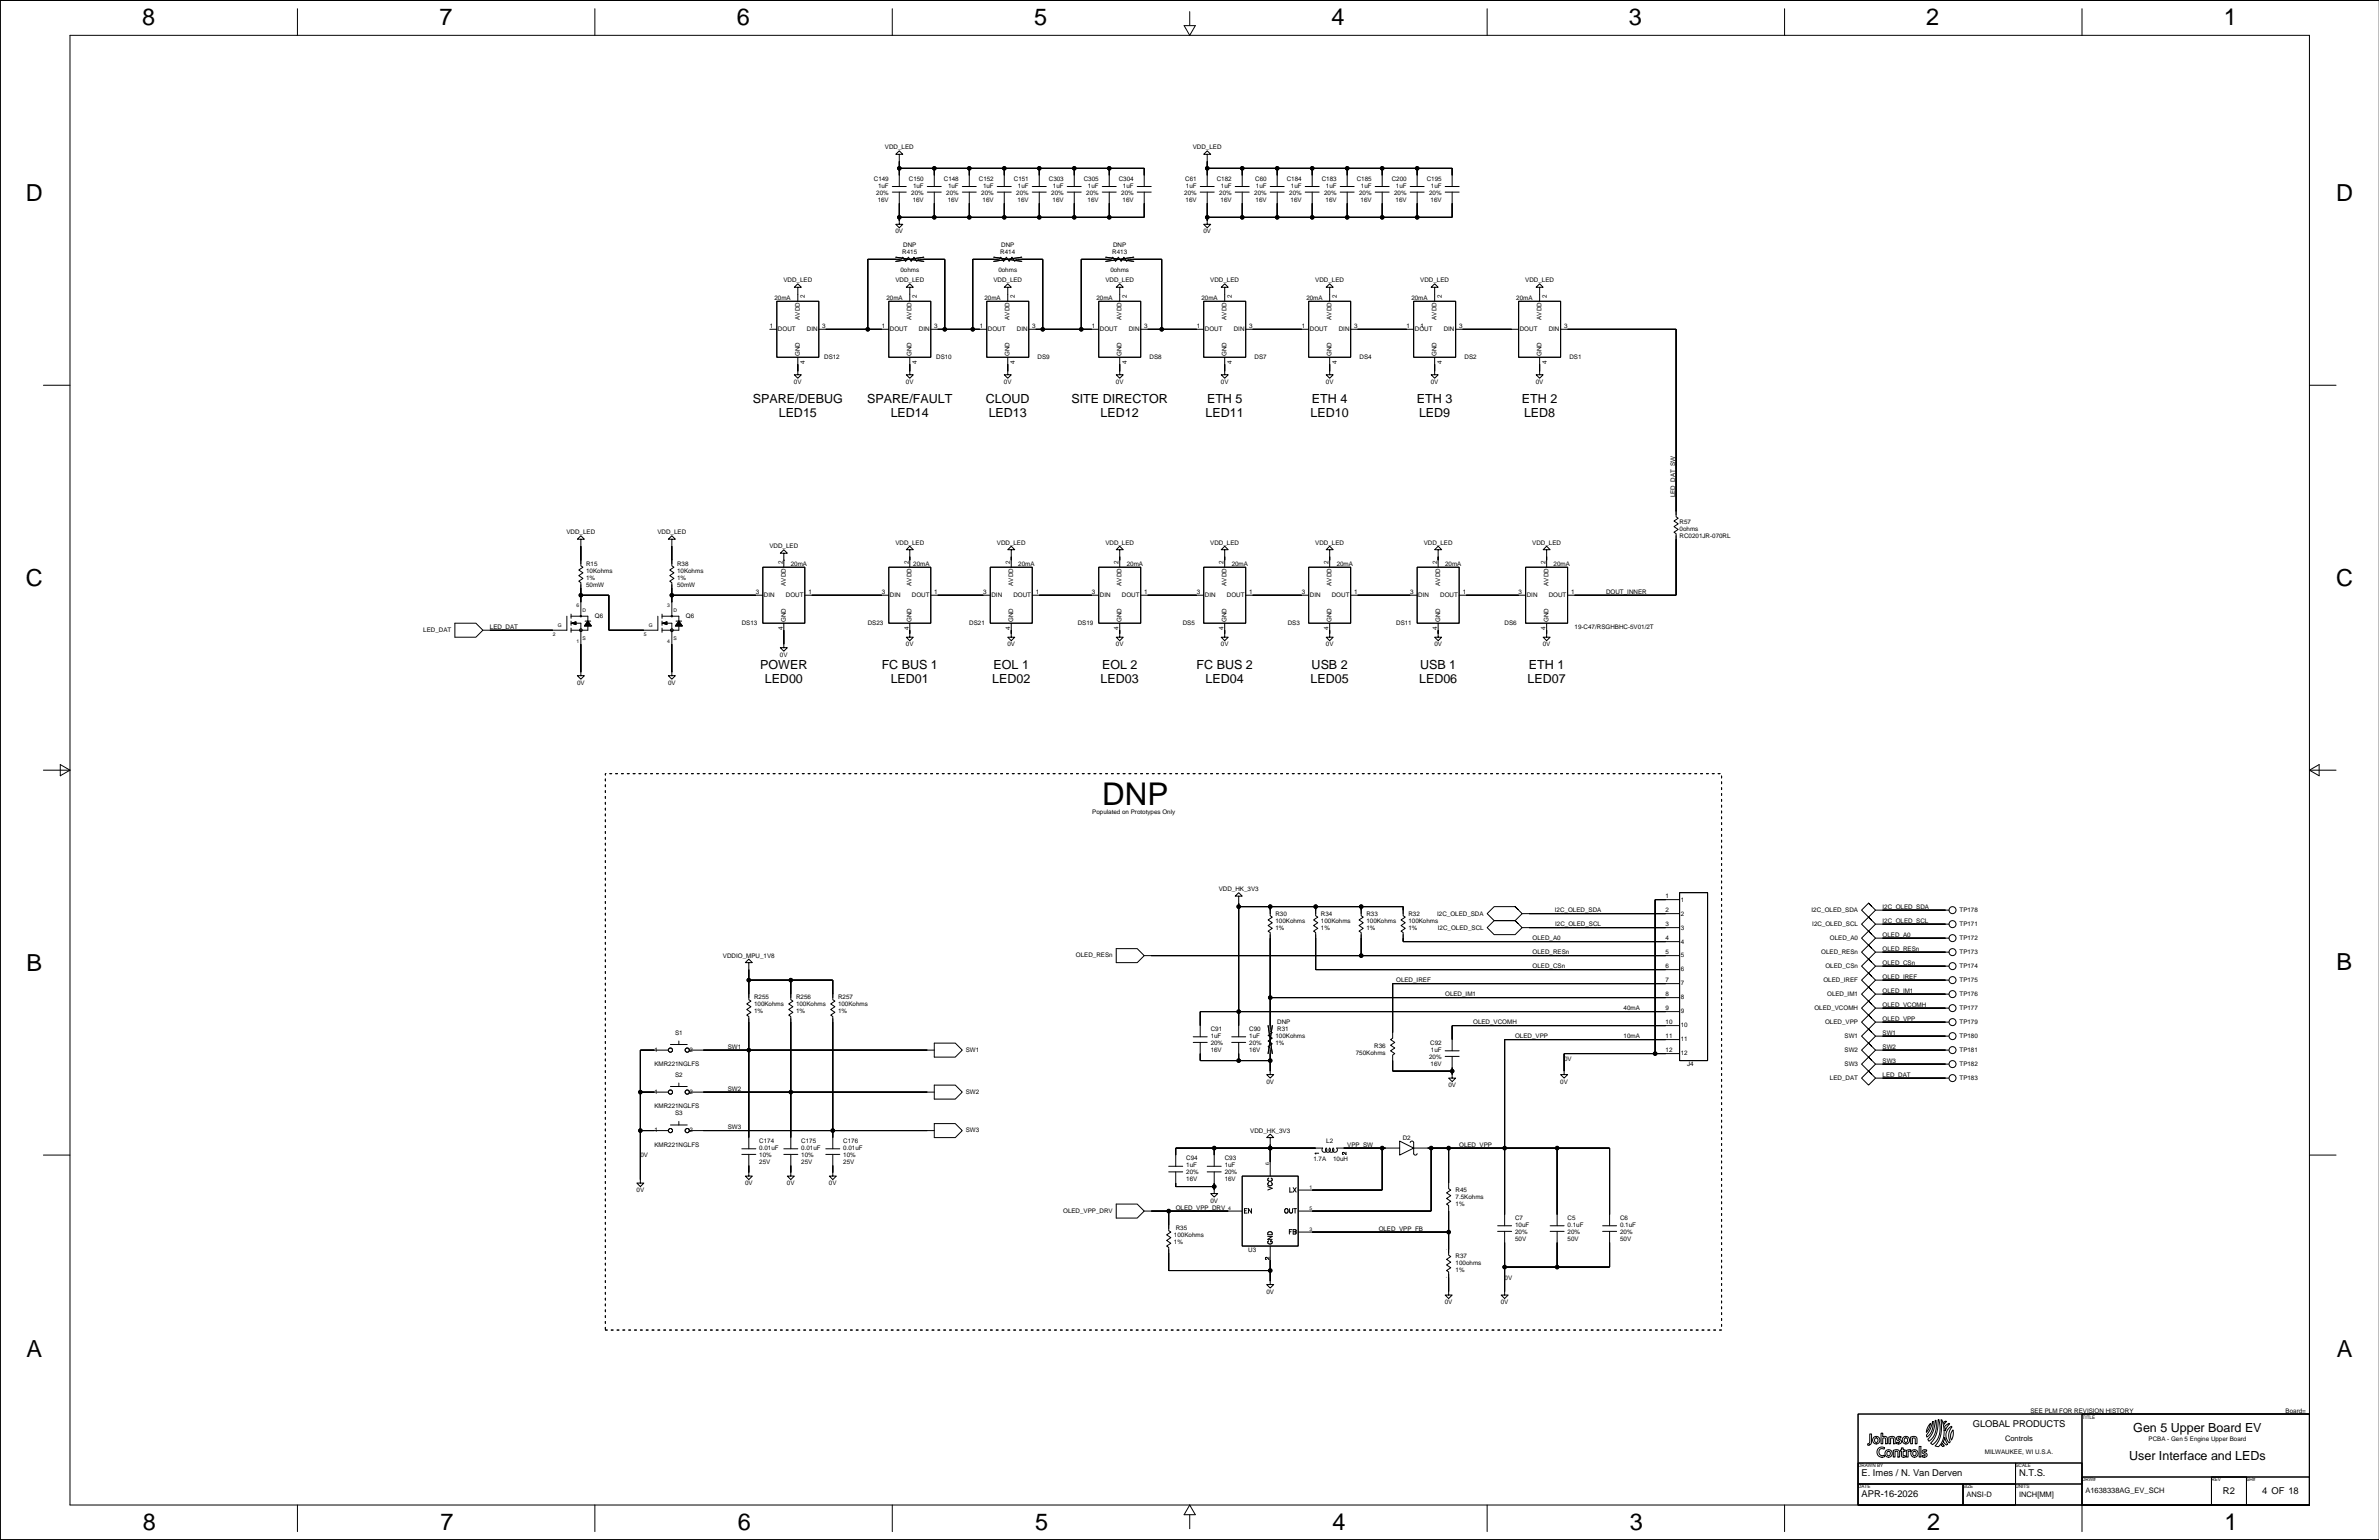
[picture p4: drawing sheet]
<svg xmlns="http://www.w3.org/2000/svg" width="863mm" height="559mm" viewBox="0 0 863 559" stroke-linecap="round" stroke-linejoin="round" font-family="sans-serif">
<defs><g id="words">
<text font-size="11.4" x="400" y="292.1">DNP</text>
<g font-size="8.5">
<text x="51.5" y="9.1">8</text>
<text x="159.4" y="9.1">7</text>
<text x="267.3" y="9.1">6</text>
<text x="375.3" y="9.1">5</text>
<text x="483.2" y="9.1">4</text>
<text x="591.1" y="9.1">3</text>
<text x="699" y="9.1">2</text>
<text x="806.9" y="9.1">1</text>
<text x="9.4" y="73.1">D</text>
<text x="847.7" y="73">D</text>
<text x="9.4" y="212.7">C</text>
<text x="847.7" y="212.6">C</text>
<text x="9.7" y="352.2">B</text>
<text x="847.9" y="352.1">B</text>
<text x="9.7" y="492.3">A</text>
<text x="847.9" y="492.2">A</text>
<text x="51.9" y="555.3">8</text>
<text x="159.8" y="555.3">7</text>
<text x="267.7" y="555.3">6</text>
<text x="375.6" y="555.3">5</text>
<text x="483.5" y="555.3">4</text>
<text x="591.4" y="555.3">3</text>
<text x="699.3" y="555.3">2</text>
<text x="807.2" y="555.3">1</text>
</g>
<g font-size="4.5">
<text x="273.1" y="146.4">SPARE/DEBUG</text>
<text x="314.6" y="146.4">SPARE/FAULT</text>
<text x="357.7" y="146.4">CLOUD</text>
<text x="388.8" y="146.4">SITE DIRECTOR</text>
<text x="438" y="146.4">ETH 5</text>
<text x="476.1" y="146.4">ETH 4</text>
<text x="514.2" y="146.4">ETH 3</text>
<text x="552.3" y="146.4">ETH 2</text>
<text x="282.6" y="151.5">LED15</text>
<text x="323.2" y="151.5">LED14</text>
<text x="358.8" y="151.5">LED13</text>
<text x="399.4" y="151.5">LED12</text>
<text x="437.5" y="151.5">LED11</text>
<text x="475.6" y="151.5">LED10</text>
<text x="514.9" y="151.5">LED9</text>
<text x="553" y="151.5">LED8</text>
<text x="275.9" y="242.9">POWER</text>
<text x="319.9" y="242.9">FC BUS 1</text>
<text x="360.5" y="242.9">EOL 1</text>
<text x="399.9" y="242.9">EOL 2</text>
<text x="434.2" y="242.9">FC BUS 2</text>
<text x="475.9" y="242.9">USB 2</text>
<text x="515.3" y="242.9">USB 1</text>
<text x="554.8" y="242.9">ETH 1</text>
<text x="277.5" y="248">LED00</text>
<text x="323.2" y="248">LED01</text>
<text x="360" y="248">LED02</text>
<text x="399.4" y="248">LED03</text>
<text x="437.5" y="248">LED04</text>
<text x="475.6" y="248">LED05</text>
<text x="514.9" y="248">LED06</text>
<text x="554.3" y="248">LED07</text>
<text x="774.1" y="519.5">Gen 5 Upper Board EV</text>
<text x="772.6" y="529.7">User Interface and LEDs</text>
</g>
<g font-size="3.4">
<text x="715.8" y="517.9">GLOBAL PRODUCTS</text>
<text x="675.5" y="535.7">E. Imes / N. Van Derven</text>
<text x="732.6" y="535.7">N.T.S.</text>
<text x="675.5" y="543.3">APR-16-2026</text>
<text x="806.6" y="542">R2</text>
<text x="820.9" y="542">4 OF 18</text>
</g>
<g font-size="2.7">
<text x="727.6" y="522.8">Controls</text>
<text x="713.6" y="543.1">ANSI-D</text>
<text x="732.6" y="543.1">INCH[MM]</text>
<text x="756.7" y="541.8">A1638338AG_EV_SCH</text>
</g>
<g font-size="2.5">
<text x="461.3" y="431.9" transform="rotate(-90 461.3 431.9)">VCC</text>
<text x="467.7" y="432">LX</text>
<text x="451.3" y="439.6">EN</text>
<text x="465.9" y="439.6">OUT</text>
<text x="467.6" y="447.3">FB</text>
<text x="461.3" y="451.6" transform="rotate(-90 461.3 451.6)">GND</text>
</g>
<g font-size="2.3">
<text x="321.1" y="54.2">VDD_LED</text>
<text x="432.8" y="54.2">VDD_LED</text>
<text x="317.1" y="65.6">C149</text>
<text x="329.8" y="65.6">C150</text>
<text x="342.5" y="65.6">C148</text>
<text x="355.2" y="65.6">C152</text>
<text x="367.9" y="65.6">C151</text>
<text x="380.6" y="65.6">C303</text>
<text x="393.3" y="65.6">C305</text>
<text x="406" y="65.6">C304</text>
<text x="430.1" y="65.6">C61</text>
<text x="441.5" y="65.6">C182</text>
<text x="455.5" y="65.6">C60</text>
<text x="466.9" y="65.6">C184</text>
<text x="479.6" y="65.6">C183</text>
<text x="492.3" y="65.6">C185</text>
<text x="505" y="65.6">C200</text>
<text x="517.7" y="65.6">C195</text>
<text x="318" y="70.6">20%</text>
<text x="318.6" y="68.1">1uF</text>
<text x="330.7" y="70.6">20%</text>
<text x="331.3" y="68.1">1uF</text>
<text x="343.4" y="70.6">20%</text>
<text x="344" y="68.1">1uF</text>
<text x="356.1" y="70.6">20%</text>
<text x="356.7" y="68.1">1uF</text>
<text x="368.8" y="70.6">20%</text>
<text x="369.4" y="68.1">1uF</text>
<text x="381.5" y="70.6">20%</text>
<text x="382.1" y="68.1">1uF</text>
<text x="394.2" y="70.6">20%</text>
<text x="394.8" y="68.1">1uF</text>
<text x="406.9" y="70.6">20%</text>
<text x="407.5" y="68.1">1uF</text>
<text x="429.7" y="70.6">20%</text>
<text x="430.3" y="68.1">1uF</text>
<text x="442.4" y="70.6">20%</text>
<text x="443" y="68.1">1uF</text>
<text x="455.1" y="70.6">20%</text>
<text x="455.7" y="68.1">1uF</text>
<text x="467.8" y="70.6">20%</text>
<text x="468.4" y="68.1">1uF</text>
<text x="480.5" y="70.6">20%</text>
<text x="481.1" y="68.1">1uF</text>
<text x="493.2" y="70.6">20%</text>
<text x="493.8" y="68.1">1uF</text>
<text x="505.9" y="70.6">20%</text>
<text x="506.5" y="68.1">1uF</text>
<text x="518.6" y="70.6">20%</text>
<text x="519.2" y="68.1">1uF</text>
<text x="318.5" y="73.2">16V</text>
<text x="331.2" y="73.2">16V</text>
<text x="343.9" y="73.2">16V</text>
<text x="356.6" y="73.2">16V</text>
<text x="369.3" y="73.2">16V</text>
<text x="382" y="73.2">16V</text>
<text x="394.7" y="73.2">16V</text>
<text x="407.4" y="73.2">16V</text>
<text x="430.2" y="73.2">16V</text>
<text x="442.9" y="73.2">16V</text>
<text x="455.6" y="73.2">16V</text>
<text x="468.3" y="73.2">16V</text>
<text x="481" y="73.2">16V</text>
<text x="493.7" y="73.2">16V</text>
<text x="506.4" y="73.2">16V</text>
<text x="519.1" y="73.2">16V</text>
<text x="324.9" y="84.7">0V</text>
<text x="327.7" y="89.8">DNP</text>
<text x="363.3" y="89.8">DNP</text>
<text x="403.9" y="89.8">DNP</text>
<text x="436.7" y="84.7">0V</text>
<text x="327.4" y="92.3">R415</text>
<text x="363" y="92.3">R414</text>
<text x="403.6" y="92.3">R413</text>
<text x="326.7" y="98.7">0ohms</text>
<text x="362.3" y="98.7">0ohms</text>
<text x="402.9" y="98.7">0ohms</text>
<text x="284.3" y="102.5">VDD_LED</text>
<text x="324.9" y="102.5">VDD_LED</text>
<text x="360.5" y="102.5">VDD_LED</text>
<text x="401.1" y="102.5">VDD_LED</text>
<text x="439.2" y="102.5">VDD_LED</text>
<text x="477.3" y="102.5">VDD_LED</text>
<text x="515.4" y="102.5">VDD_LED</text>
<text x="553.4" y="102.5">VDD_LED</text>
<text x="281" y="108.8">20mA</text>
<text x="292.1" y="108" transform="rotate(-90 292.1 108)">2</text>
<text x="321.7" y="108.8">20mA</text>
<text x="332.7" y="108" transform="rotate(-90 332.7 108)">2</text>
<text x="357.2" y="108.8">20mA</text>
<text x="368.3" y="108" transform="rotate(-90 368.3 108)">2</text>
<text x="397.9" y="108.8">20mA</text>
<text x="408.9" y="108" transform="rotate(-90 408.9 108)">2</text>
<text x="435.9" y="108.8">20mA</text>
<text x="447" y="108" transform="rotate(-90 447 108)">2</text>
<text x="474" y="108.8">20mA</text>
<text x="485.1" y="108" transform="rotate(-90 485.1 108)">2</text>
<text x="512.1" y="108.8">20mA</text>
<text x="523.2" y="108" transform="rotate(-90 523.2 108)">2</text>
<text x="550.2" y="108.8">20mA</text>
<text x="561.3" y="108" transform="rotate(-90 561.3 108)">2</text>
<text x="279.3" y="119">1</text>
<text x="290.2" y="116" transform="rotate(-90 290.2 116)">AVDD</text>
<text x="298.4" y="119">3</text>
<text x="320" y="119">1</text>
<text x="330.8" y="116" transform="rotate(-90 330.8 116)">AVDD</text>
<text x="339" y="119">3</text>
<text x="355.5" y="119">1</text>
<text x="366.4" y="116" transform="rotate(-90 366.4 116)">AVDD</text>
<text x="374.6" y="119">3</text>
<text x="396.1" y="119">1</text>
<text x="407" y="116" transform="rotate(-90 407 116)">AVDD</text>
<text x="415.2" y="119">3</text>
<text x="434.2" y="119">1</text>
<text x="445.1" y="116" transform="rotate(-90 445.1 116)">AVDD</text>
<text x="453.3" y="119">3</text>
<text x="472.3" y="119">1</text>
<text x="483.2" y="116" transform="rotate(-90 483.2 116)">AVDD</text>
<text x="491.4" y="119">3</text>
<text x="510.4" y="119">1</text>
<text x="515.5" y="119">1</text>
<text x="521.3" y="116" transform="rotate(-90 521.3 116)">AVDD</text>
<text x="529.5" y="119">3</text>
<text x="559.4" y="116" transform="rotate(-90 559.4 116)">AVDD</text>
<text x="567.6" y="119">3</text>
<text x="282.3" y="120.2">DOUT</text>
<text x="292.8" y="120.2">DIN</text>
<text x="322.9" y="120.2">DOUT</text>
<text x="333.4" y="120.2">DIN</text>
<text x="358.5" y="120.2">DOUT</text>
<text x="369" y="120.2">DIN</text>
<text x="399.1" y="120.2">DOUT</text>
<text x="409.6" y="120.2">DIN</text>
<text x="437.2" y="120.2">DOUT</text>
<text x="447.7" y="120.2">DIN</text>
<text x="475.3" y="120.2">DOUT</text>
<text x="485.8" y="120.2">DIN</text>
<text x="513.4" y="120.2">DOUT</text>
<text x="523.9" y="120.2">DIN</text>
<text x="551.5" y="120.2">DOUT</text>
<text x="562" y="120.2">DIN</text>
<text x="290.2" y="129.2" transform="rotate(-90 290.2 129.2)">GND</text>
<text x="299.1" y="130.3">DS12</text>
<text x="330.8" y="129.2" transform="rotate(-90 330.8 129.2)">GND</text>
<text x="339.7" y="130.3">DS10</text>
<text x="366.4" y="129.2" transform="rotate(-90 366.4 129.2)">GND</text>
<text x="376.5" y="130.3">DS9</text>
<text x="407" y="129.2" transform="rotate(-90 407 129.2)">GND</text>
<text x="417.1" y="130.3">DS8</text>
<text x="445.1" y="129.2" transform="rotate(-90 445.1 129.2)">GND</text>
<text x="455.2" y="130.3">DS7</text>
<text x="483.2" y="129.2" transform="rotate(-90 483.2 129.2)">GND</text>
<text x="493.3" y="130.3">DS4</text>
<text x="521.3" y="129.2" transform="rotate(-90 521.3 129.2)">GND</text>
<text x="531.4" y="130.3">DS2</text>
<text x="559.4" y="129.2" transform="rotate(-90 559.4 129.2)">GND</text>
<text x="569.5" y="130.3">DS1</text>
<text x="292.1" y="132.2" transform="rotate(-90 292.1 132.2)">4</text>
<text x="332.7" y="132.2" transform="rotate(-90 332.7 132.2)">4</text>
<text x="368.3" y="132.2" transform="rotate(-90 368.3 132.2)">4</text>
<text x="408.9" y="132.2" transform="rotate(-90 408.9 132.2)">4</text>
<text x="447" y="132.2" transform="rotate(-90 447 132.2)">4</text>
<text x="485.1" y="132.2" transform="rotate(-90 485.1 132.2)">4</text>
<text x="523.2" y="132.2" transform="rotate(-90 523.2 132.2)">4</text>
<text x="561.3" y="132.2" transform="rotate(-90 561.3 132.2)">4</text>
<text x="288.1" y="139.3">0V</text>
<text x="328.7" y="139.3">0V</text>
<text x="364.3" y="139.3">0V</text>
<text x="404.9" y="139.3">0V</text>
<text x="443" y="139.3">0V</text>
<text x="481.1" y="139.3">0V</text>
<text x="519.2" y="139.3">0V</text>
<text x="557.3" y="139.3">0V</text>
<text x="607.8" y="180.4" transform="rotate(-90 607.8 180.4)">LED_DAT_SW</text>
<text x="609.5" y="190">R57</text>
<text x="205.5" y="193.9">VDD_LED</text>
<text x="238.6" y="193.9">VDD_LED</text>
<text x="324.9" y="197.7">VDD_LED</text>
<text x="361.7" y="197.7">VDD_LED</text>
<text x="401.1" y="197.7">VDD_LED</text>
<text x="439.2" y="197.7">VDD_LED</text>
<text x="477.3" y="197.7">VDD_LED</text>
<text x="516.6" y="197.7">VDD_LED</text>
<text x="556" y="197.7">VDD_LED</text>
<text x="609.5" y="192.5">0ohms</text>
<text x="609.5" y="195.1">RC0201JR-070RL</text>
<text x="279.2" y="199">VDD_LED</text>
<text x="212.7" y="207.8">10Kohms</text>
<text x="212.7" y="205.2">R15</text>
<text x="245.7" y="207.8">10Kohms</text>
<text x="245.7" y="205.2">R38</text>
<text x="284" y="204.5" transform="rotate(-90 284 204.5)">2</text>
<text x="287" y="205.3">20mA</text>
<text x="329.7" y="204.5" transform="rotate(-90 329.7 204.5)">2</text>
<text x="331.4" y="205.3">20mA</text>
<text x="366.6" y="204.5" transform="rotate(-90 366.6 204.5)">2</text>
<text x="369.5" y="205.3">20mA</text>
<text x="405.9" y="204.5" transform="rotate(-90 405.9 204.5)">2</text>
<text x="408.8" y="205.3">20mA</text>
<text x="444" y="204.5" transform="rotate(-90 444 204.5)">2</text>
<text x="446.9" y="205.3">20mA</text>
<text x="482.1" y="204.5" transform="rotate(-90 482.1 204.5)">2</text>
<text x="485" y="205.3">20mA</text>
<text x="521.5" y="204.5" transform="rotate(-90 521.5 204.5)">2</text>
<text x="524.4" y="205.3">20mA</text>
<text x="560.8" y="204.5" transform="rotate(-90 560.8 204.5)">2</text>
<text x="563.8" y="205.3">20mA</text>
<text x="212.7" y="212.8">50mW</text>
<text x="212.7" y="210.3">1%</text>
<text x="245.7" y="212.8">50mW</text>
<text x="245.7" y="210.3">1%</text>
<text x="274.3" y="215.5">3</text>
<text x="285.1" y="212.5" transform="rotate(-90 285.1 212.5)">AVDD</text>
<text x="293.3" y="215.5">1</text>
<text x="320" y="215.5">3</text>
<text x="330.8" y="212.5" transform="rotate(-90 330.8 212.5)">AVDD</text>
<text x="339" y="215.5">1</text>
<text x="356.8" y="215.5">3</text>
<text x="367.6" y="212.5" transform="rotate(-90 367.6 212.5)">AVDD</text>
<text x="375.8" y="215.5">1</text>
<text x="396.1" y="215.5">3</text>
<text x="407" y="212.5" transform="rotate(-90 407 212.5)">AVDD</text>
<text x="415.2" y="215.5">1</text>
<text x="434.2" y="215.5">3</text>
<text x="445.1" y="212.5" transform="rotate(-90 445.1 212.5)">AVDD</text>
<text x="453.3" y="215.5">1</text>
<text x="472.3" y="215.5">3</text>
<text x="483.2" y="212.5" transform="rotate(-90 483.2 212.5)">AVDD</text>
<text x="491.4" y="215.5">1</text>
<text x="511.7" y="215.5">3</text>
<text x="522.5" y="212.5" transform="rotate(-90 522.5 212.5)">AVDD</text>
<text x="530.7" y="215.5">1</text>
<text x="551.1" y="215.5">3</text>
<text x="561.9" y="212.5" transform="rotate(-90 561.9 212.5)">AVDD</text>
<text x="570.1" y="215.5">1</text>
<text x="582.8" y="215.5">DOUT_INNER</text>
<text x="277.2" y="216.7">DIN</text>
<text x="285.2" y="216.7">DOUT</text>
<text x="322.9" y="216.7">DIN</text>
<text x="330.9" y="216.7">DOUT</text>
<text x="359.8" y="216.7">DIN</text>
<text x="367.7" y="216.7">DOUT</text>
<text x="399.1" y="216.7">DIN</text>
<text x="407.1" y="216.7">DOUT</text>
<text x="437.2" y="216.7">DIN</text>
<text x="445.2" y="216.7">DOUT</text>
<text x="475.3" y="216.7">DIN</text>
<text x="483.3" y="216.7">DOUT</text>
<text x="514.7" y="216.7">DIN</text>
<text x="522.6" y="216.7">DOUT</text>
<text x="554" y="216.7">DIN</text>
<text x="562" y="216.7">DOUT</text>
<text x="215.9" y="224.3">Q6</text>
<text x="248.9" y="224.3">Q6</text>
<text x="269.2" y="226.8">DS13</text>
<text x="285.1" y="225.7" transform="rotate(-90 285.1 225.7)">GND</text>
<text x="314.9" y="226.8">DS23</text>
<text x="330.8" y="225.7" transform="rotate(-90 330.8 225.7)">GND</text>
<text x="351.7" y="226.8">DS21</text>
<text x="367.6" y="225.7" transform="rotate(-90 367.6 225.7)">GND</text>
<text x="391.1" y="226.8">DS19</text>
<text x="407" y="225.7" transform="rotate(-90 407 225.7)">GND</text>
<text x="429.2" y="226.8">DS5</text>
<text x="445.1" y="225.7" transform="rotate(-90 445.1 225.7)">GND</text>
<text x="467.3" y="226.8">DS3</text>
<text x="483.2" y="225.7" transform="rotate(-90 483.2 225.7)">GND</text>
<text x="506.6" y="226.8">DS11</text>
<text x="522.5" y="225.7" transform="rotate(-90 522.5 225.7)">GND</text>
<text x="546" y="226.8">DS6</text>
<text x="561.9" y="225.7" transform="rotate(-90 561.9 225.7)">GND</text>
<text x="153.6" y="229.4">LED_DAT</text>
<text x="177.8" y="228.2">LED_DAT</text>
<text x="284" y="228.7" transform="rotate(-90 284 228.7)">4</text>
<text x="329.7" y="228.7" transform="rotate(-90 329.7 228.7)">4</text>
<text x="366.6" y="228.7" transform="rotate(-90 366.6 228.7)">4</text>
<text x="405.9" y="228.7" transform="rotate(-90 405.9 228.7)">4</text>
<text x="444" y="228.7" transform="rotate(-90 444 228.7)">4</text>
<text x="482.1" y="228.7" transform="rotate(-90 482.1 228.7)">4</text>
<text x="521.5" y="228.7" transform="rotate(-90 521.5 228.7)">4</text>
<text x="560.8" y="228.7" transform="rotate(-90 560.8 228.7)">4</text>
<text x="571.4" y="228.1">19-C47/RSGHBHC-5V01/2T</text>
<text x="283" y="238.3">0V</text>
<text x="328.7" y="234.5">0V</text>
<text x="365.6" y="234.5">0V</text>
<text x="404.9" y="234.5">0V</text>
<text x="443" y="234.5">0V</text>
<text x="481.1" y="234.5">0V</text>
<text x="520.5" y="234.5">0V</text>
<text x="559.8" y="234.5">0V</text>
<text x="209.4" y="248.5">0V</text>
<text x="242.4" y="248.5">0V</text>
<text x="396.3" y="295.5">Populated on Prototypes Only</text>
<text x="442.2" y="323.4">VDD_HK_3V3</text>
<text x="604.4" y="325.9">1</text>
<text x="609.9" y="327.1">1</text>
<text x="683.1" y="329.7">I2C_OLED_SDA</text>
<text x="462.8" y="332.2">R30</text>
<text x="462.8" y="334.7">100Kohms</text>
<text x="479.3" y="332.2">R34</text>
<text x="479.3" y="334.7">100Kohms</text>
<text x="495.8" y="332.2">R33</text>
<text x="495.8" y="334.7">100Kohms</text>
<text x="511.1" y="332.2">R32</text>
<text x="511.1" y="334.7">100Kohms</text>
<text x="521.5" y="332.2">I2C_OLED_SDA</text>
<text x="564.2" y="331">I2C_OLED_SDA</text>
<text x="604.4" y="331">2</text>
<text x="609.9" y="332.2">2</text>
<text x="657.4" y="330.9">I2C_OLED_SDA</text>
<text x="683.1" y="334.8">I2C_OLED_SCL</text>
<text x="711" y="330.9">TP178</text>
<text x="462.8" y="337.3">1%</text>
<text x="479.3" y="337.3">1%</text>
<text x="495.8" y="337.3">1%</text>
<text x="511.1" y="337.3">1%</text>
<text x="521.7" y="337.3">I2C_OLED_SCL</text>
<text x="556.1" y="341.2">OLED_A0</text>
<text x="564.3" y="336.1">I2C_OLED_SCL</text>
<text x="604.4" y="341.2">4</text>
<text x="604.4" y="336.1">3</text>
<text x="609.9" y="337.3">3</text>
<text x="657.6" y="336">I2C_OLED_SCL</text>
<text x="664" y="341.1">OLED_A0</text>
<text x="683.1" y="339.9">OLED_A0</text>
<text x="711" y="336">TP171</text>
<text x="711" y="341.1">TP172</text>
<text x="262.3" y="347.5">VDDIO_MPU_1V8</text>
<text x="390.4" y="347.4">OLED_RESn</text>
<text x="556.1" y="346.2">OLED_RESn</text>
<text x="604.4" y="346.2">5</text>
<text x="609.9" y="342.4">4</text>
<text x="609.9" y="347.4">5</text>
<text x="660.9" y="346.2">OLED_RESn</text>
<text x="683.1" y="345">OLED_RESn</text>
<text x="711" y="346.2">TP173</text>
<text x="556.1" y="351.3">OLED_CSn</text>
<text x="604.4" y="351.3">6</text>
<text x="609.9" y="352.5">6</text>
<text x="662.4" y="351.2">OLED_CSn</text>
<text x="683.1" y="350">OLED_CSn</text>
<text x="711" y="351.2">TP174</text>
<text x="506.6" y="356.4">OLED_IREF</text>
<text x="604.4" y="356.4">7</text>
<text x="609.9" y="357.6">7</text>
<text x="661.6" y="356.3">OLED_IREF</text>
<text x="683.1" y="355.1">OLED_IREF</text>
<text x="711" y="356.3">TP175</text>
<text x="273.6" y="362.7">R255</text>
<text x="273.6" y="365.2">100Kohms</text>
<text x="288.9" y="362.7">R256</text>
<text x="288.9" y="365.2">100Kohms</text>
<text x="304.1" y="362.7">R257</text>
<text x="304.1" y="365.2">100Kohms</text>
<text x="524.4" y="361.5">OLED_IM1</text>
<text x="604.4" y="361.5">8</text>
<text x="609.9" y="362.7">8</text>
<text x="663" y="361.4">OLED_IM1</text>
<text x="683.1" y="360.2">OLED_IM1</text>
<text x="683.1" y="365.3">OLED_VCOMH</text>
<text x="711" y="361.4">TP176</text>
<text x="273.6" y="367.8">1%</text>
<text x="288.9" y="367.8">1%</text>
<text x="304.1" y="367.8">1%</text>
<text x="463.4" y="371.6">DNP</text>
<text x="534.5" y="371.6">OLED_VCOMH</text>
<text x="589.1" y="366.6">40mA</text>
<text x="604.4" y="371.6">10</text>
<text x="604.4" y="366.6">9</text>
<text x="609.9" y="367.8">9</text>
<text x="658.4" y="366.5">OLED_VCOMH</text>
<text x="662.3" y="371.6">OLED_VPP</text>
<text x="683.1" y="370.4">OLED_VPP</text>
<text x="711" y="366.5">TP177</text>
<text x="711" y="371.6">TP179</text>
<text x="244.9" y="375.4">S1</text>
<text x="439.3" y="374.1">C91</text>
<text x="439.3" y="376.6">1uF</text>
<text x="453.3" y="374.1">C90</text>
<text x="453.3" y="376.6">1uF</text>
<text x="462.8" y="376.6">100Kohms</text>
<text x="463.4" y="374.1">R31</text>
<text x="549.8" y="376.7">OLED_VPP</text>
<text x="589.1" y="376.7">10mA</text>
<text x="604.4" y="376.7">11</text>
<text x="609.9" y="372.8">10</text>
<text x="609.9" y="377.9">11</text>
<text x="669.3" y="376.6">SW1</text>
<text x="683.1" y="375.4">SW1</text>
<text x="711" y="376.6">TP180</text>
<text x="237.4" y="381.7">1</text>
<text x="250.1" y="381.7">2</text>
<text x="264.1" y="380.5">SW1</text>
<text x="350.4" y="381.7">SW1</text>
<text x="439.3" y="379.2">20%</text>
<text x="439.3" y="381.7">16V</text>
<text x="453.3" y="379.2">20%</text>
<text x="453.3" y="381.7">16V</text>
<text x="462.8" y="379.2">1%</text>
<text x="492" y="383">750Kohms</text>
<text x="498.7" y="380.4">R36</text>
<text x="519" y="379.2">C92</text>
<text x="519.2" y="381.7">1uF</text>
<text x="604.4" y="381.8">12</text>
<text x="609.9" y="383">12</text>
<text x="669.3" y="381.7">SW2</text>
<text x="683.1" y="380.5">SW2</text>
<text x="711" y="381.7">TP181</text>
<text x="237.4" y="386.9">KMR221NGLFS</text>
<text x="518.6" y="384.3">20%</text>
<text x="519.1" y="386.8">16V</text>
<text x="567.6" y="385">0V</text>
<text x="612.1" y="386.9">J4</text>
<text x="669.3" y="386.8">SW3</text>
<text x="683.1" y="385.6">SW3</text>
<text x="711" y="386.8">TP182</text>
<text x="244.9" y="390.7">S2</text>
<text x="264.1" y="395.8">SW2</text>
<text x="459.5" y="393.2">0V</text>
<text x="525.5" y="394.5">0V</text>
<text x="566.2" y="393.2">0V</text>
<text x="664" y="391.9">LED_DAT</text>
<text x="683.1" y="390.7">LED_DAT</text>
<text x="711" y="391.9">TP183</text>
<text x="237.4" y="397">1</text>
<text x="250.1" y="397">2</text>
<text x="350.4" y="397">SW2</text>
<text x="237.4" y="402.1">KMR221NGLFS</text>
<text x="244.9" y="404.6">S3</text>
<text x="237.4" y="410.9">1</text>
<text x="250.1" y="410.9">2</text>
<text x="264.1" y="409.7">SW3</text>
<text x="350.4" y="410.9">SW3</text>
<text x="453.7" y="411">VDD_HK_3V3</text>
<text x="509" y="413.5">D2</text>
<text x="232.4" y="419.9">0V</text>
<text x="237.4" y="416.1">KMR221NGLFS</text>
<text x="275.5" y="419.8">10%</text>
<text x="275.5" y="417.3">0.01uF</text>
<text x="275.5" y="414.7">C174</text>
<text x="290.8" y="419.8">10%</text>
<text x="290.8" y="417.3">0.01uF</text>
<text x="290.8" y="414.7">C175</text>
<text x="306" y="419.8">10%</text>
<text x="306" y="417.3">0.01uF</text>
<text x="306" y="414.7">C176</text>
<text x="481.2" y="414.8">L2</text>
<text x="488.8" y="416.1">VPP_SW</text>
<text x="529.5" y="416.1">OLED_VPP</text>
<text x="275.5" y="422.3">25V</text>
<text x="290.8" y="422.3">25V</text>
<text x="306" y="422.3">25V</text>
<text x="430.4" y="423.6">1uF</text>
<text x="430.4" y="421.1">C94</text>
<text x="444.4" y="423.6">1uF</text>
<text x="444.4" y="421.1">C93</text>
<text x="476.6" y="421.2">1.7A</text>
<text x="483.8" y="421.2">10uH</text>
<text x="270.3" y="430.1">0V</text>
<text x="285.6" y="430.1">0V</text>
<text x="300.8" y="430.1">0V</text>
<text x="430.4" y="428.7">16V</text>
<text x="430.4" y="426.2">20%</text>
<text x="444.4" y="428.7">16V</text>
<text x="444.4" y="426.2">20%</text>
<text x="231" y="432.6">0V</text>
<text x="439.2" y="436.4">0V</text>
<text x="528.2" y="432.5">R45</text>
<text x="528.2" y="437.6">1%</text>
<text x="528.2" y="435">7.5Kohms</text>
<text x="385.8" y="440.1">OLED_VPP_DRV</text>
<text x="426.6" y="438.9">OLED_VPP_DRV</text>
<text x="549.8" y="442.7">C7</text>
<text x="568.8" y="442.7">C5</text>
<text x="587.9" y="442.7">C6</text>
<text x="426" y="449">100Kohms</text>
<text x="426.6" y="446.5">R35</text>
<text x="500.3" y="446.5">OLED_VPP_FB</text>
<text x="549.8" y="447.7">20%</text>
<text x="549.8" y="445.2">10uF</text>
<text x="568.8" y="447.7">20%</text>
<text x="568.8" y="445.2">0.1uF</text>
<text x="587.9" y="447.7">20%</text>
<text x="587.9" y="445.2">0.1uF</text>
<text x="426" y="451.6">1%</text>
<text x="452.9" y="454.2">U3</text>
<text x="549.8" y="450.3">50V</text>
<text x="568.8" y="450.3">50V</text>
<text x="587.9" y="450.3">50V</text>
<text x="528.2" y="456.6">R37</text>
<text x="528.2" y="461.7">1%</text>
<text x="528.2" y="459.2">100ohms</text>
<text x="546" y="464.3">0V</text>
<text x="459.5" y="469.4">0V</text>
<text x="524.3" y="473.2">0V</text>
<text x="544.6" y="473.2">0V</text>
<text x="736.8" y="512.6">SEE PLM FOR REVISION HISTORY</text>
<text x="829.4" y="512.6">Board=</text>
<text x="720.2" y="527.7">MILWAUKEE, WI U.S.A.</text>
<text x="779.6" y="522.7">PCBA - Gen 5 Engine Upper Board</text>
</g>
<g font-size="1.8">
<text x="209.1" y="220.1">6</text>
<text x="211.4" y="221.9">D</text>
<text x="242.1" y="220.1">3</text>
<text x="244.4" y="221.9">D</text>
<text x="202.4" y="227.6">G</text>
<text x="235.4" y="227.6">G</text>
<text x="200.6" y="230.9">2</text>
<text x="209.1" y="233.3">1</text>
<text x="211.4" y="232.1">S</text>
<text x="233.6" y="230.9">5</text>
<text x="242.1" y="233.3">4</text>
<text x="244.4" y="232.1">S</text>
<text x="478.3" y="419.1" transform="rotate(-90 478.3 419.1)">1</text>
<text x="488.2" y="419.1" transform="rotate(-90 488.2 419.1)">2</text>
<text x="460.6" y="422.7" transform="rotate(-90 460.6 422.7)">6</text>
<text x="475.1" y="431.4">1</text>
<text x="445.7" y="439">4</text>
<text x="475.1" y="439">5</text>
<text x="475.1" y="446.7">3</text>
<text x="460.3" y="457.2" transform="rotate(-90 460.3 457.2)">2</text>
</g>
<g font-size="1.7">
<text x="755.7" y="514.9">TITLE</text>
<text x="674.2" y="532.4">DRAWN BY</text>
<text x="731.4" y="532.4">SCALE</text>
<text x="755.5" y="537.5">DRW#</text>
<text x="802.5" y="537.5">REV</text>
<text x="815.2" y="537.5">SH#</text>
<text x="674.2" y="540">DATE</text>
<text x="712.3" y="540">SIZE</text>
<text x="731.4" y="540">UNITS</text>
</g>
<g font-size=".6">
<text x="524.7" y="453.6">1</text>
<text x="524.7" y="463.7">2</text>
</g>
</g></defs>
<g fill="none" stroke="#000" stroke-width=".36">
<path d="M0 .1h863.3h-863.3v558.7zM25.4 12.8h812.6v533.3h-812.6zM107.9 3.2v9.6M215.9 3.2v9.6M323.8 3.2v9.6M429.7 9.3h4l-2 3.5zM431.7 4.2v5M539.6 3.2v9.6M647.6 3.2v9.6M755.5 3.2v9.6M326.3 58.5h.1M326.3 56h-1.3l1.3-1.3 1.3 1.3h-1.3v11.7"/>
<path d="M438.1 58.5h.1M438.1 56h-1.3l1.3-1.3 1.2 1.3h-1.2v11.7M323.8 67.7h5.1M323.8 69.7h5.1M326.3 69.7v11.7h-1.3l1.3 1.3 1.3-1.3h-1.3M326.3 61.1h88.9v6.6M336.5 67.7h5.1M336.5 69.7h5.1M339 61.1v6.6M339 69.7v9.1M349.2 67.7h5M349.2 69.7h5"/>
<path d="M351.7 61.1v6.6M351.7 69.7v9.1M361.9 67.7h5M361.9 69.7h5M364.4 61.1v6.6M364.4 69.7v9.1M374.6 67.7h5M374.6 69.7h5M377.1 61.1v6.6M377.1 69.7v9.1M387.3 67.7h5M387.3 69.7h5"/>
<path d="M389.8 61.1v6.6M389.8 69.7v9.1M400 67.7h5M400 69.7h5M402.5 61.1v6.6M402.5 69.7v9.1M412.7 67.7h5M412.7 69.7h5M415.2 69.7v9.1h-88.9M435.5 67.7h5.1M435.5 69.7h5.1M438.1 69.7v11.7h-1.3l1.3 1.3 1.2-1.3h-1.2"/>
<path d="M438.1 61.1h88.8v6.6M448.2 67.7h5.1M448.2 69.7h5.1M450.7 61.1v6.6M450.7 69.7v9.1M460.9 67.7h5.1M460.9 69.7h5.1M463.4 61.1v6.6M463.4 69.7v9.1M473.6 67.7h5.1M473.6 69.7h5.1M476.1 61.1v6.6"/>
<path d="M476.1 69.7v9.1M486.3 67.7h5.1M486.3 69.7h5.1M488.8 61.1v6.6M488.8 69.7v9.1M499 67.7h5.1M499 69.7h5.1M501.5 61.1v6.6M501.5 69.7v9.1M511.7 67.7h5.1M511.7 69.7h5.1M514.2 61.1v6.6"/>
<path d="M514.2 69.7v9.1M524.4 67.7h5.1M524.4 69.7h5.1M526.9 69.7v9.1h-88.8M325 94.1h2.1l.5-.8 1 1.5 1-1.5 1 1.5 1-1.5 1.1 1.5 .5-.7h2M325 93.3l10.2 1.5M326.3 80.1h.1M326.3 94.1h-11.4v25.4M333.9 94.1h8.9v25.4M335.2 93.3l-10.2 1.5M360.6 94.1h2l.5-.8 1.1 1.5 1-1.5 1 1.5 1-1.5 1 1.5 .5-.7h2.1M360.6 93.3l10.2 1.5"/>
<path d="M361.9 94.1h-8.9v25.4M369.5 94.1h8.9v25.4M370.8 93.3l-10.2 1.5M401.2 94.1h2.1l.5-.8 1 1.5 1-1.5 1 1.5 1-1.5 1 1.5 .6-.7h2M401.2 93.3l10.2 1.5M402.5 94.1h-10.2v25.4M410.1 94.1h11.4v25.4M411.4 93.3l-10.2 1.5M438.1 80.1h.1M279.3 119.5h2.6M281.9 109.3h15.2v20.3h-15.2zM289.5 106.8h.1"/>
<path d="M289.5 104.2h1.3l-1.3-1.2-1.3 1.2h1.3v5.1M297.1 119.5h25.4M322.5 109.3h15.2v20.3h-15.2zM330.1 106.8h.1M330.1 104.2h1.3l-1.3-1.2-1.2 1.2h1.2v5.1M337.7 119.5h20.4M358.1 109.3h15.2v20.3h-15.2zM365.7 106.8h.1M365.7 104.2h1.2l-1.2-1.2-1.3 1.2h1.3v5.1M373.3 119.5h25.4M398.7 109.3h15.2v20.3h-15.2zM406.3 106.8h.1"/>
<path d="M406.3 104.2h1.3l-1.3-1.2-1.3 1.2h1.3v5.1M413.9 119.5h22.9M436.8 109.3h15.2v20.3h-15.2zM444.4 106.8h.1M444.4 104.2h1.3l-1.3-1.2-1.3 1.2h1.3v5.1M452 119.5h22.9M474.9 109.3h15.2v20.3h-15.2zM482.5 106.8h.1M482.5 104.2h1.3l-1.3-1.2-1.3 1.2h1.3v5.1M490.1 119.5h22.9M513 109.3h15.2v20.3h-15.2zM520.6 106.8h.1"/>
<path d="M520.6 104.2h1.3l-1.3-1.2-1.3 1.2h1.3v5.1M528.2 119.5h22.9M551.1 109.3h15.2v20.3h-15.2zM558.7 106.8h.1M558.7 104.2h1.2l-1.2-1.2-1.3 1.2h1.3v5.1M566.3 119.5h41.9v67.3M15.7 139.8h9.7M289.5 134.7h.1M289.5 129.6v6.4h1.3l-1.3 1.3-1.3-1.3h1.3M330.1 134.7h.1M330.1 129.6v6.4h1.3l-1.3 1.3-1.2-1.3h1.2M365.7 134.7h.1"/>
<path d="M365.7 129.6v6.4h1.2l-1.2 1.3-1.3-1.3h1.3M406.3 134.7h.1M406.3 129.6v6.4h1.3l-1.3 1.3-1.3-1.3h1.3M444.4 134.7h.1M444.4 129.6v6.4h1.3l-1.3 1.3-1.3-1.3h1.3M482.5 134.7h.1M482.5 129.6v6.4h1.3l-1.3 1.3-1.3-1.3h1.3M520.6 134.7h.1M520.6 129.6v6.4h1.3l-1.3 1.3-1.3-1.3h1.3M558.7 134.7h.1M558.7 129.6v6.4h1.2l-1.2 1.3-1.3-1.3h1.3M838 139.8h9.7"/>
<path d="M210.8 198.2h.1M210.8 195.7h-1.3l1.3-1.3 1.2 1.3h-1.2v8.9M243.8 198.2h.1M243.8 195.7h-1.3l1.3-1.3 1.3 1.3h-1.3v8.9M330.1 199.5h-1.2l1.2-1.3 1.3 1.3h-1.3v6.3M366.9 199.5h-1.2l1.2-1.3 1.3 1.3h-1.3v6.3M406.3 199.5h-1.3l1.3-1.3 1.3 1.3h-1.3v6.3M444.4 199.5h-1.3l1.3-1.3 1.3 1.3h-1.3v6.3M482.5 199.5h-1.3l1.3-1.3 1.3 1.3h-1.3v6.3M521.9 199.5h-1.3l1.3-1.3 1.2 1.3h-1.2v6.3M561.2 199.5h-1.3l1.3-1.3 1.3 1.3h-1.3v6.3M608.2 185.5v2l.8 .5-1.6 1.1 1.6 1-1.6 1 1.6 1-1.6 1 .8 .5v2.1"/>
<path d="M608.2 194.4v21.6h-39.4M210.8 203.3v2l.7 .5-1.5 1 1.5 1.1-1.5 1 1.5 1-1.5 1 .8 .5v2M210.8 216h10.1v12.7h17.8v-5.1M210.8 212.2v11.4M243.8 203.3v2l.7 .5-1.5 1 1.5 1.1-1.5 1 1.5 1-1.5 1 .8 .5v2M243.8 216h33M243.8 212.2v11.4M276.8 205.8h15.2v20.3h-15.2zM284.4 203.3h.1M284.4 200.7h-1.3l1.3-1.2 1.3 1.2h-1.3v2.6M284.4 203.3v2.5M292 216h30.5"/>
<path d="M322.5 205.8h15.2v20.3h-15.2zM330.1 202h.1M337.7 216h21.6M359.3 205.8h15.3v20.3h-15.3zM366.9 202h.1M374.6 216h24.1M398.7 205.8h15.2v20.3h-15.2zM406.3 202h.1M413.9 216h22.9M436.8 205.8h15.2v20.3h-15.2zM444.4 202h.1M452 216h22.9"/>
<path d="M474.9 205.8h15.2v20.3h-15.2zM482.5 202h.1M490.1 216h24.1M514.2 205.8h15.3v20.3h-15.3zM521.9 202h.1M529.5 216h24.1M553.6 205.8h15.2v20.3h-15.2zM561.2 202h.1M165.1 226.1h7.6l2.5 2.6-2.5 2.5h-7.6zM177.8 228.7h.1M205.7 223.6v5.1h-30.5M207.2 226.1h3.6v19.1h-1.3l1.3 1.3 1.2-1.3h-1.2"/>
<path d="M207.2 223.6h6.1v5.1h-6.1M207.2 222.8v1.6M207.2 225.4v1.5M207.2 227.9v1.5M207.5 226.1l1.5-.5v1zM212.3 225.4h2M213.3 225.4l1.3 1.8h-2.6zM240.2 226.1h3.6v19.1h-1.3l1.3 1.3 1.3-1.3h-1.3M240.2 223.6h6.1v5.1h-6.1M240.2 222.8v1.6M240.2 225.4v1.5M240.2 227.9v1.5"/>
<path d="M240.5 226.1l1.5-.5v1zM245.3 225.4h2M246.3 225.4l1.3 1.8h-2.5zM284.4 233.8h.1M284.4 226.1v8.9h-1.3l1.3 1.3 1.3-1.3h-1.3M330.1 229.9h.1M330.1 226.1v5.1h-1.2l1.2 1.3 1.3-1.3h-1.3M366.9 229.9h.1M366.9 226.1v5.1h-1.2l1.2 1.3 1.3-1.3h-1.3M406.3 229.9h.1M406.3 226.1v5.1h-1.3l1.3 1.3 1.3-1.3h-1.3M444.4 229.9h.1"/>
<path d="M444.4 226.1v5.1h-1.3l1.3 1.3 1.3-1.3h-1.3M482.5 229.9h.1M482.5 226.1v5.1h-1.3l1.3 1.3 1.3-1.3h-1.3M521.9 229.9h.1M521.9 226.1v5.1h-1.3l1.3 1.3 1.2-1.3h-1.2M561.2 229.9h.1M561.2 226.1v5.1h-1.3l1.3 1.3 1.3-1.3h-1.3M210.8 243.9h.1M243.8 243.9h.1M15.7 279.5h9.7M21.9 277.4l3.5 2.1-3.5 2zM838 279.5h9.7"/>
<path d="M838 279.5l3.5-2.1v4.1zM449.5 327.7h.1M449.5 325.2h1.2l-1.2-1.3-1.3 1.3h1.3v51M449.5 329h59.7v2.5M460.9 330.3v2l.8 .5-1.6 1 1.6 1-1.6 1 1.6 1.1-1.6 1 .8 .5v2M460.9 329v2.5M460.9 339.1v34.3M477.4 330.3v2l.8 .5-1.6 1 1.6 1-1.6 1 1.6 1.1-1.6 1 .8 .5v2M477.4 329v2.5M477.4 339.1v12.7h132.1M493.9 330.3v2l.8 .5-1.5 1 1.5 1-1.5 1 1.5 1.1-1.5 1 .7 .5v2M493.9 329v2.5"/>
<path d="M493.9 339.1v7.7M509.2 330.3v2l.7 .5-1.5 1 1.5 1-1.5 1 1.5 1.1-1.5 1 .8 .5v2M509.2 339.1v2.6h100.3M549.8 329l1 1-1-1h-7.6l-2.6 2.5 2.6 2.6h7.6l2.5-2.6-1.5-1.5M549.8 334.1l1 1-1-1h-7.6l-2.6 2.5 2.6 2.5h7.6l2.5-2.5-1.5-1.5M552.3 331.5h57.2M552.3 336.6h57.2M554.9 331.5h.1M554.9 336.6h.1M609.5 323.9h10.1v60.9h-10.1zM609.5 326.4h-8.9v55.9M678 327.7l1 1-1-1-2.5 2.6 2.5 2.5 2.6-2.5-1.6-1.6"/>
<path d="M678 332.8l1 1-1-1-2.5 2.5 2.5 2.6 2.6-2.6-1.6-1.5M678 337.9l1 1-1-1-2.5 2.5 2.5 2.5 2.6-2.5-1.6-1.5M680.6 335.3h26.6M680.6 330.3h26.6M271.7 351.8h.1M271.7 349.3h-1.3l1.3-1.3 1.3 1.3h-1.3v12.7M271.7 355.6h30.5v6.4M287 355.6v6.4M405 344.2h7.7l2.5 2.6-2.5 2.5h-7.7zM415.2 346.8h194.3M417.7 346.8h.1M609.5 356.9h-104.2v19.8l-.7 .5 1.5 1-1.5 1.1 1.5 1-1.5 1 1.5 1-.8 .5v5.9h21.6"/>
<path d="M678 342.9l1 1.1-1-1.1-2.5 2.6 2.5 2.5 2.6-2.5-1.6-1.5M678 348l1 1-1-1-2.5 2.6 2.5 2.5 2.6-2.5-1.6-1.6M678 353.1l1 1-1-1-2.5 2.5 2.5 2.6 2.6-2.6-1.6-1.5M678 358.2l1 1-1-1-2.5 2.5 2.5 2.6 2.6-2.6-1.6-1.5M680.6 355.6h26.6M680.6 340.4h26.6M680.6 345.5h26.6M680.6 350.6h26.6M243.3 379h6.1M246.3 377.7v1.3M271.7 360.7v2.1l.8 .5-1.5 1 1.5 1-1.5 1 1.5 1-1.5 1 .7 .6v2M271.7 369.6v47.2"/>
<path d="M287 360.7v2.1l.7 .5-1.5 1 1.5 1-1.5 1 1.5 1-1.5 1 .8 .6v2M287 369.6v47.2M302.2 360.7v2.1l.8 .5-1.6 1 1.6 1-1.6 1 1.6 1-1.6 1 .8 .6v2M302.2 369.6v47.2M339 378.5h7.6l2.6 2.5-2.6 2.6h-7.6zM433 376.2h5.1M433 378.2h5.1M435.5 378.2v6.6h25.4M446.9 376.2h5.1M446.9 378.2h5.1M449.5 378.2v6.6M460.1 372.2l1.6 10.1"/>
<path d="M460.9 372.2v2l.8 .5-1.6 1 1.6 1-1.6 1 1.6 1.1-1.6 1 .8 .5v2M460.9 362h148.6M461.7 372.2l-1.6 10.1M505.3 374.7h.1M609.5 372.2h-82.6v9.1M609.5 367.1h-174v9.1M609.5 377.2h-63.5v67.6M678 363.3l1 1-1-1-2.5 2.5 2.5 2.5 2.6-2.5-1.6-1.5M678 368.3l1 1.1-1-1.1-2.5 2.6 2.5 2.5 2.6-2.5-1.6-1.5M678 373.4l1 1-1-1-2.5 2.6 2.5 2.5 2.6-2.5-1.6-1.6M678 378.5l1 1-1-1-2.5 2.5 2.5 2.6 2.6-2.6-1.6-1.5M680.6 360.7h26.6"/>
<path d="M680.6 365.8h26.6M680.6 370.9h26.6M680.6 376h26.6M232.4 396.3h10.1M242.5 381h-10.1v48.3h-1.3l1.3 1.3 1.2-1.3h-1.2M243.3 394.2h6.1M246.3 393v1.2M250.1 381h88.9M250.1 396.3h88.9M336.5 381h.1M336.5 396.3h.1M339 393.7h7.6l2.6 2.6-2.6 2.5h-7.6z"/>
<path d="M460.9 388.7h.1M460.9 381v8.9h-1.3l1.3 1.3 1.3-1.3h-1.3M505.3 384.8h.1M524.4 381.3h5.1M524.4 383.3h5.1M526.9 389.9h.1M526.9 383.3v7.9h-1.2l1.2 1.3 1.3-1.3h-1.3M567.6 388.7h.1M609.5 382.3h-41.9v7.6h-1.3l1.3 1.3 1.2-1.3h-1.2M678 383.6l1 1-1-1-2.5 2.5 2.5 2.6 2.6-2.6-1.6-1.5M678 388.7l1 1-1-1-2.5 2.5 2.5 2.5 2.6-2.5-1.6-1.5M680.6 381h26.6"/>
<path d="M680.6 386.1h26.6M680.6 391.2h26.6M15.7 419.1h9.7M232.4 410.2h10.1M243.3 408.2h6.1M246.3 406.9v1.3M250.1 410.2h88.9M269.2 416.8h5.1M269.2 418.9h5.1M271.7 418.9v7.8h-1.3l1.3 1.3 1.3-1.3h-1.3M284.4 416.8h5.1M284.4 418.9h5.1"/>
<path d="M287 418.9v7.8h-1.3l1.3 1.3 1.2-1.3h-1.2M299.7 416.8h5M299.7 418.9h5M302.2 418.9v7.8h-1.3l1.3 1.3 1.3-1.3h-1.3M336.5 410.2h.1M339 407.7h7.6l2.6 2.5-2.6 2.6h-7.6zM440.6 416.6v6.6M460.9 415.3h.1M460.9 416.6h.1M460.9 412.8h1.3l-1.3-1.3-1.3 1.3h1.3v13.9M501.5 416.6v15.2h-30.4M507.9 416.6h-22.9a.9 .9 0 0 1 0 1.3 .9 .9 0 0 1-1.2 0 .9 .9 0 0 1 0-1.3 .9 .9 0 0 1 0 1.3 .9 .9 0 0 1-1.3 0 .9 .9 0 0 1 0-1.3 .9 .9 0 0 1 0 1.3 .9 .9 0 0 1-1.3 0 .9 .9 0 0 1 0-1.3 .9 .9 0 0 1 0 1.3 .9 .9 0 0 1-1.2 0 .9 .9 0 0 1 0-1.3h-53.4v6.6"/>
<path d="M507.9 414.1l5.1 2.5-5.1 2.5zM511.7 414.6l.6-.6 .7 .6 .1 4.3 .8 .2 .3-.5M513 416.6h71.1v28.2M519.3 416.6v22.8h-48.2M525.7 416.6v14.7l.7 .5-1.5 1 1.5 1.1-1.5 1 1.5 1-1.5 1 .8 .5v17.3M565 416.6v28.2M838 419.1h9.7M232.4 428h.1M271.7 425.5h.1M287 425.5h.1M302.2 425.5h.1M405 436.9h7.7l2.5 2.5-2.5 2.6h-7.7z"/>
<path d="M415.2 439.4h35.5M417.7 439.4h.1M424.1 439.4v6.4M424.1 423.2h5.1M424.1 425.2h5.1M426.6 425.2v5.4h14M438.1 423.2h5M438.1 425.2h5M440.6 431.8h.1M440.6 425.2v7.9h-1.3l1.3 1.3 1.3-1.3h-1.3M450.7 426.7h20.4v25.4h-20.4zM525.7 429.3h.1"/>
<path d="M525.7 439.4h.1M424.1 444.5v2.1l.7 .5-1.5 1 1.5 1-1.5 1 1.5 1-1.5 1 .8 .6v2M424.1 453.4v7.6h36.8M460.9 452.1v14h-1.3l1.3 1.3 1.3-1.3h-1.3M471.1 447.1h54.6M525.7 453.4v2l.7 .6-1.5 1 1.5 1-1.5 1 1.5 1-1.5 1 .8 .5v2.1M543.4 444.8h5.1M543.4 446.8h5.1M546 446.8v23.1h-1.3l1.3 1.3 1.2-1.3h-1.2M562.5 444.8h5.1M562.5 446.8h5.1M565 446.8v13"/>
<path d="M581.5 444.8h5.1M581.5 446.8h5.1M584.1 446.8v13h-38.1M460.9 464.8h.1M525.7 468.7h.1M525.7 462.3v7.6h-1.3l1.3 1.3 1.2-1.3h-1.2M546 468.7h.1M674.2 513.1h163.8v33h-163.8zM700.3 516.7l.2-.2-.5 1.8-1 1.4 .5-1.7zM701.2 515.9l.2-.1a6.1 6.1 0 0 1-2.2 5.7l-.2-.8a9.6 9.6 0 0 0 2.2-4.8zM702.2 515.4h.2a7.2 7.2 0 0 1-2.5 7.6l-.4-.7a9.5 9.5 0 0 0 2.7-6.9zM703.2 515.2h.3a7.8 7.8 0 0 1-2.3 9l-.7-.6a10.6 10.6 0 0 0 2.7-8.4z"/>
<path d="M704.3 515.2h.3a9.4 9.4 0 0 1-1.1 9.6l-1.3-.1a11.1 11.1 0 0 0 2.1-9.5zM705.3 516l.7-.3 .3 .1-.8 .9zM705.7 517.5l1.5-1 .3 .2-1 1.1-.6 1.4zM707.3 518.1l.8-.6 .1 .3a4.9 4.9 0 0 0-.5 5.4l-.4 .3a3.6 3.6 0 0 1 0-5.4zM708.6 519l.1-.1a4.9 4.9 0 0 1-.6 3.6 3.1 3.1 0 0 1 .5-3.5zM755.5 513.1h82.5v33h-82.5zM674.2 538.5h38.1v7.6h-38.1zM674.2 530.9h57.2v7.6h-57.2zM678.5 520.3h.6v2.6a1.38 1.38 0 0 1-1.3 1.6l-.1-.6 .6-.2 .1-.4zM680.4 521.9a.71 .71 0 0 1 1 .7 .71 .71 0 0 1-1.1 .5zM681.6 525.6a1.98 1.98 0 0 1 2.3-.3l-.2 .5a1.26 1.26 0 0 0-1.9 1.2 1.26 1.26 0 0 0 1.9 1l.2 .5a1.89 1.89 0 0 1-2.5-.4 1.89 1.89 0 0 1 .2-2.5zM682.6 520h.6v1.4a1.06 1.06 0 0 1 1.7 .7v1.8h-.7v-1.7a.6 .6 0 0 0-.4-.5 .6 .6 0 0 0-.6 .2v2h-.6z"/>
<path d="M684.9 526.7a.71 .71 0 0 1 1 .7 .71 .71 0 0 1-1.1 .6zM685.4 521.5a1.51 1.51 0 0 1 2.3 .6v1.8h-.6v-1.7l-.5-.4-.6 .1v2h-.6zM687 526.3a1.51 1.51 0 0 1 2.3 .7v1.7h-.6v-1.7l-.5-.4-.6 .1v2h-.6zM688.2 521.6l.8-.4 .9 .2-.2 .4h-.9a.59 .59 0 0 0 .8 .7 .9 .9 0 0 1 .2 1.2 .9 .9 0 0 1-1.3 .2l-.4-.1 .1-.5h1a.6 .6 0 0 0-.7-.7l-.3-.4zM690 525.4h.6v.7h.7v.5h-.7v1.5h.7l.2 .6-.9 .1-.6-.4v-1.8h-.3zM691.2 521.9a.71 .71 0 0 1 1 .7 .71 .71 0 0 1-1.1 .5zM691.7 526.3l1.7-.2-.2 .5h-.8v2.1h-.6zM693.3 521.5a1.51 1.51 0 0 1 2.3 .6v1.8h-.6v-1.7l-.5-.4-.6 .1v2h-.6zM694.3 526.7a.71 .71 0 0 1 1 .7 .71 .71 0 0 1-1.1 .6zM696.4 524.9h.6v3.8h-.6zM697.5 526.4l.8-.4 .9 .2-.2 .5h-.9a.59 .59 0 0 0 .8 .6 .9 .9 0 0 1 .2 1.3 .9 .9 0 0 1-1.3 .1l-.4-.1 .2-.5h1a.6 .6 0 0 0-.8-.7l-.3-.3zM704.8 523.8l.7 .9-.6 .2-.5-.5z"/>
<path d="M705.7 521.6l1.1 2.4-.5 .3-1.1-1.1zM712.3 538.5h19.1v7.6h-19.1zM731.4 530.9h24.1v7.6h-24.1zM755.5 535.9h82.5v10.2h-82.5zM802.5 535.9h12.7v10.2h-12.7zM0 558.8h863.3M107.9 546.1v9.7M215.9 546.1v9.7M323.8 546.1v9.7M431.7 546.1l2 3.5h-4zM431.7 549.7v5M539.6 546.1v9.7"/>
<path d="M647.6 546.1v9.7M755.5 546.1v9.7"/>
<circle cx="326.3" cy="78.8" r=".63"/>
<circle cx="326.3" cy="61.1" r=".63"/>
<circle cx="339" cy="78.8" r=".63"/>
<circle cx="339" cy="61.1" r=".63"/>
<circle cx="351.7" cy="78.8" r=".63"/>
<circle cx="351.7" cy="61.1" r=".63"/>
<circle cx="364.4" cy="78.8" r=".63"/>
<circle cx="364.4" cy="61.1" r=".63"/>
<circle cx="377.1" cy="78.8" r=".63"/>
<circle cx="377.1" cy="61.1" r=".63"/>
<circle cx="389.8" cy="78.8" r=".63"/>
<circle cx="389.8" cy="61.1" r=".63"/>
<circle cx="402.5" cy="78.8" r=".63"/>
<circle cx="402.5" cy="61.1" r=".63"/>
<circle cx="438.1" cy="78.8" r=".63"/>
<circle cx="438.1" cy="61.1" r=".63"/>
<circle cx="450.7" cy="78.8" r=".63"/>
<circle cx="450.7" cy="61.1" r=".63"/>
<circle cx="463.4" cy="78.8" r=".63"/>
<circle cx="463.4" cy="61.1" r=".63"/>
<circle cx="476.1" cy="78.8" r=".63"/>
<circle cx="476.1" cy="61.1" r=".63"/>
<circle cx="488.8" cy="78.8" r=".63"/>
<circle cx="488.8" cy="61.1" r=".63"/>
<circle cx="501.5" cy="78.8" r=".63"/>
<circle cx="501.5" cy="61.1" r=".63"/>
<circle cx="514.2" cy="78.8" r=".63"/>
<circle cx="514.2" cy="61.1" r=".63"/>
<circle cx="314.9" cy="119.5" r=".63"/>
<circle cx="342.8" cy="119.5" r=".63"/>
<circle cx="353" cy="119.5" r=".63"/>
<circle cx="378.4" cy="119.5" r=".63"/>
<circle cx="392.3" cy="119.5" r=".63"/>
<circle cx="421.5" cy="119.5" r=".63"/>
<circle cx="210.8" cy="216" r=".63"/>
<circle cx="243.8" cy="216" r=".63"/>
<circle cx="210.8" cy="228.7" r=".51"/>
<circle cx="210.8" cy="223.6" r=".25"/>
<circle cx="243.8" cy="223.6" r=".25"/>
<circle cx="243.8" cy="228.7" r=".51"/>
<circle cx="449.5" cy="329" r=".63"/>
<circle cx="460.9" cy="329" r=".63"/>
<circle cx="477.4" cy="329" r=".63"/>
<circle cx="493.9" cy="329" r=".63"/>
<circle cx="708.5" cy="330.3" r="1.27"/>
<circle cx="708.5" cy="335.3" r="1.27"/>
<circle cx="271.7" cy="355.6" r=".63"/>
<circle cx="287" cy="355.6" r=".63"/>
<circle cx="493.9" cy="346.8" r=".63"/>
<circle cx="708.5" cy="350.6" r="1.27"/>
<circle cx="708.5" cy="340.4" r="1.27"/>
<circle cx="708.5" cy="355.6" r="1.27"/>
<circle cx="708.5" cy="345.5" r="1.27"/>
<circle cx="449.5" cy="367.1" r=".63"/>
<circle cx="460.9" cy="362" r=".63"/>
<circle cx="708.5" cy="365.8" r="1.27"/>
<circle cx="708.5" cy="370.9" r="1.27"/>
<circle cx="708.5" cy="376" r="1.27"/>
<circle cx="708.5" cy="360.7" r="1.27"/>
<circle cx="232.4" cy="396.3" r=".63"/>
<circle cx="243.3" cy="396.3" r=".76"/>
<circle cx="243.3" cy="381" r=".76"/>
<circle cx="249.4" cy="396.3" r=".76"/>
<circle cx="249.4" cy="381" r=".76"/>
<circle cx="271.7" cy="381" r=".63"/>
<circle cx="287" cy="396.3" r=".63"/>
<circle cx="449.5" cy="384.8" r=".63"/>
<circle cx="460.9" cy="384.8" r=".63"/>
<circle cx="526.9" cy="388.7" r=".63"/>
<circle cx="600.6" cy="382.3" r=".63"/>
<circle cx="708.5" cy="386.1" r="1.27"/>
<circle cx="708.5" cy="391.2" r="1.27"/>
<circle cx="708.5" cy="381" r="1.27"/>
<circle cx="232.4" cy="410.2" r=".63"/>
<circle cx="243.3" cy="410.2" r=".76"/>
<circle cx="249.4" cy="410.2" r=".76"/>
<circle cx="302.2" cy="410.2" r=".63"/>
<circle cx="440.6" cy="416.6" r=".63"/>
<circle cx="460.9" cy="416.6" r=".63"/>
<circle cx="501.5" cy="416.6" r=".63"/>
<circle cx="519.3" cy="416.6" r=".63"/>
<circle cx="525.7" cy="416.6" r=".63"/>
<circle cx="546" cy="416.6" r=".63"/>
<circle cx="565" cy="416.6" r=".63"/>
<circle cx="424.1" cy="439.4" r=".63"/>
<circle cx="440.6" cy="430.6" r=".63"/>
<circle cx="525.7" cy="447.1" r=".63"/>
<circle cx="546" cy="459.8" r=".63"/>
<circle cx="565" cy="459.8" r=".63"/>
<circle cx="460.9" cy="461" r=".63"/>
<circle cx="680.8" cy="522.6" r="1.35"/>
<circle cx="685.3" cy="527.4" r="1.35"/>
<circle cx="691.6" cy="522.6" r="1.35"/>
<circle cx="694.7" cy="527.4" r="1.35"/>
</g>
<g fill="#000" stroke="#000" stroke-width=".36">
<path d="M326.3 58.5v2.6z" fill-rule="evenodd"/>
<path d="M438.1 58.5v2.6z" fill-rule="evenodd"/>
<path d="M326.3 61.1v2.5z" fill-rule="evenodd"/>
<path d="M326.3 73.8v5z" fill-rule="evenodd"/>
<path d="M326.3 78.8v1.3z" fill-rule="evenodd"/>
<path d="M326.3 61.1h12.7z" fill-rule="evenodd"/>
<path d="M339 61.1v2.5z" fill-rule="evenodd"/>
<path d="M326.3 78.8h12.7z" fill-rule="evenodd"/>
<path d="M339 73.8v5z" fill-rule="evenodd"/>
<path d="M351.7 61.1v2.5z" fill-rule="evenodd"/>
<path d="M339 61.1h12.7z" fill-rule="evenodd"/>
<path d="M339 78.8h12.7z" fill-rule="evenodd"/>
<path d="M351.7 73.8v5z" fill-rule="evenodd"/>
<path d="M351.7 61.1h12.7z" fill-rule="evenodd"/>
<path d="M364.4 61.1v2.5z" fill-rule="evenodd"/>
<path d="M364.4 73.8v5z" fill-rule="evenodd"/>
<path d="M351.7 78.8h12.7z" fill-rule="evenodd"/>
<path d="M364.4 61.1h12.7z" fill-rule="evenodd"/>
<path d="M377.1 61.1v2.5z" fill-rule="evenodd"/>
<path d="M377.1 73.8v5z" fill-rule="evenodd"/>
<path d="M364.4 78.8h12.7z" fill-rule="evenodd"/>
<path d="M377.1 61.1h12.7z" fill-rule="evenodd"/>
<path d="M389.8 61.1v2.5z" fill-rule="evenodd"/>
<path d="M377.1 78.8h12.7z" fill-rule="evenodd"/>
<path d="M389.8 73.8v5z" fill-rule="evenodd"/>
<path d="M402.5 61.1v2.5z" fill-rule="evenodd"/>
<path d="M389.8 61.1h12.7z" fill-rule="evenodd"/>
<path d="M402.5 73.8v5z" fill-rule="evenodd"/>
<path d="M389.8 78.8h12.7z" fill-rule="evenodd"/>
<path d="M415.2 61.1v2.5z" fill-rule="evenodd"/>
<path d="M402.5 61.1h12.7z" fill-rule="evenodd"/>
<path d="M415.2 73.8v5z" fill-rule="evenodd"/>
<path d="M402.5 78.8h12.7z" fill-rule="evenodd"/>
<path d="M438.1 61.1v2.5z" fill-rule="evenodd"/>
<path d="M438.1 73.8v5z" fill-rule="evenodd"/>
<path d="M438.1 78.8v1.3z" fill-rule="evenodd"/>
<path d="M438.1 61.1h12.6z" fill-rule="evenodd"/>
<path d="M450.7 61.1v2.5z" fill-rule="evenodd"/>
<path d="M438.1 78.8h12.6z" fill-rule="evenodd"/>
<path d="M450.7 73.8v5z" fill-rule="evenodd"/>
<path d="M463.4 61.1v2.5z" fill-rule="evenodd"/>
<path d="M450.7 61.1h12.7z" fill-rule="evenodd"/>
<path d="M450.7 78.8h12.7z" fill-rule="evenodd"/>
<path d="M463.4 73.8v5z" fill-rule="evenodd"/>
<path d="M463.4 61.1h12.7z" fill-rule="evenodd"/>
<path d="M476.1 61.1v2.5z" fill-rule="evenodd"/>
<path d="M463.4 78.8h12.7z" fill-rule="evenodd"/>
<path d="M476.1 73.8v5z" fill-rule="evenodd"/>
<path d="M476.1 61.1h12.7z" fill-rule="evenodd"/>
<path d="M488.8 61.1v2.5z" fill-rule="evenodd"/>
<path d="M488.8 73.8v5z" fill-rule="evenodd"/>
<path d="M476.1 78.8h12.7z" fill-rule="evenodd"/>
<path d="M501.5 61.1v2.5z" fill-rule="evenodd"/>
<path d="M488.8 61.1h12.7z" fill-rule="evenodd"/>
<path d="M488.8 78.8h12.7z" fill-rule="evenodd"/>
<path d="M501.5 73.8v5z" fill-rule="evenodd"/>
<path d="M514.2 61.1v2.5z" fill-rule="evenodd"/>
<path d="M501.5 61.1h12.7z" fill-rule="evenodd"/>
<path d="M514.2 73.8v5z" fill-rule="evenodd"/>
<path d="M501.5 78.8h12.7z" fill-rule="evenodd"/>
<path d="M526.9 61.1v2.5z" fill-rule="evenodd"/>
<path d="M514.2 61.1h12.7z" fill-rule="evenodd"/>
<path d="M514.2 78.8h12.7z" fill-rule="evenodd"/>
<path d="M526.9 73.8v5z" fill-rule="evenodd"/>
<path d="M314.9 94.1v25.4z" fill-rule="evenodd"/>
<path d="M314.9 94.1h10.1z" fill-rule="evenodd"/>
<path d="M335.2 94.1h7.6z" fill-rule="evenodd"/>
<path d="M342.8 94.1v25.4z" fill-rule="evenodd"/>
<path d="M353 94.1v25.4z" fill-rule="evenodd"/>
<path d="M353 94.1h7.6z" fill-rule="evenodd"/>
<path d="M370.8 94.1h7.6z" fill-rule="evenodd"/>
<path d="M378.4 94.1v25.4z" fill-rule="evenodd"/>
<path d="M392.3 94.1v25.4z" fill-rule="evenodd"/>
<path d="M392.3 94.1h8.9z" fill-rule="evenodd"/>
<path d="M411.4 94.1h10.1z" fill-rule="evenodd"/>
<path d="M421.5 94.1v25.4z" fill-rule="evenodd"/>
<path d="M299.7 119.5h15.2z" fill-rule="evenodd"/>
<path d="M314.9 119.5h5.1z" fill-rule="evenodd"/>
<path d="M340.3 119.5h2.5z" fill-rule="evenodd"/>
<path d="M342.8 119.5h10.2z" fill-rule="evenodd"/>
<path d="M353 119.5h2.5z" fill-rule="evenodd"/>
<path d="M375.8 119.5h2.6z" fill-rule="evenodd"/>
<path d="M378.4 119.5h13.9z" fill-rule="evenodd"/>
<path d="M392.3 119.5h3.8z" fill-rule="evenodd"/>
<path d="M416.5 119.5h5z" fill-rule="evenodd"/>
<path d="M421.5 119.5h12.7z" fill-rule="evenodd"/>
<path d="M454.6 119.5h17.7z" fill-rule="evenodd"/>
<path d="M492.6 119.5h17.8z" fill-rule="evenodd"/>
<path d="M530.7 119.5h17.8z" fill-rule="evenodd"/>
<path d="M568.8 119.5h39.4z" fill-rule="evenodd"/>
<path d="M608.2 119.5v66z" fill-rule="evenodd"/>
<path d="M289.5 132.2v2.5z" fill-rule="evenodd"/>
<path d="M330.1 132.2v2.5z" fill-rule="evenodd"/>
<path d="M365.7 132.2v2.5z" fill-rule="evenodd"/>
<path d="M406.3 132.2v2.5z" fill-rule="evenodd"/>
<path d="M444.4 132.2v2.5z" fill-rule="evenodd"/>
<path d="M482.5 132.2v2.5z" fill-rule="evenodd"/>
<path d="M520.6 132.2v2.5z" fill-rule="evenodd"/>
<path d="M558.7 132.2v2.5z" fill-rule="evenodd"/>
<path d="M210.8 198.2v5.1z" fill-rule="evenodd"/>
<path d="M243.8 198.2v5.1z" fill-rule="evenodd"/>
<path d="M608.2 195.7v20.3z" fill-rule="evenodd"/>
<path d="M210.8 216v2.5z" fill-rule="evenodd"/>
<path d="M210.8 213.4v2.6z" fill-rule="evenodd"/>
<path d="M220.9 216v12.7z" fill-rule="evenodd"/>
<path d="M210.8 216h10.1z" fill-rule="evenodd"/>
<path d="M243.8 216v2.5z" fill-rule="evenodd"/>
<path d="M243.8 213.4v2.6z" fill-rule="evenodd"/>
<path d="M243.8 216h30.5z" fill-rule="evenodd"/>
<path d="M294.6 216h25.4z" fill-rule="evenodd"/>
<path d="M330.1 202v1.3z" fill-rule="evenodd"/>
<path d="M340.3 216h16.5z" fill-rule="evenodd"/>
<path d="M366.9 202v1.3z" fill-rule="evenodd"/>
<path d="M377.1 216h19z" fill-rule="evenodd"/>
<path d="M406.3 202v1.3z" fill-rule="evenodd"/>
<path d="M416.5 216h17.7z" fill-rule="evenodd"/>
<path d="M444.4 202v1.3z" fill-rule="evenodd"/>
<path d="M454.6 216h17.7z" fill-rule="evenodd"/>
<path d="M482.5 202v1.3z" fill-rule="evenodd"/>
<path d="M492.6 216h19.1z" fill-rule="evenodd"/>
<path d="M521.9 202v1.3z" fill-rule="evenodd"/>
<path d="M532 216h19.1z" fill-rule="evenodd"/>
<path d="M561.2 202v1.3z" fill-rule="evenodd"/>
<path d="M571.4 216h36.8z" fill-rule="evenodd"/>
<path d="M177.8 228.7h22.8z" fill-rule="evenodd"/>
<path d="M207.5 226.1l1.5-.5v1z" fill-rule="evenodd"/>
<path d="M210.8 233.8v10.1z" fill-rule="evenodd"/>
<path d="M213.3 225.4l1.3 1.8h-2.6z" fill-rule="evenodd"/>
<path d="M220.9 228.7h12.7z" fill-rule="evenodd"/>
<path d="M240.5 226.1l1.5-.5v1z" fill-rule="evenodd"/>
<path d="M243.8 233.8v10.1z" fill-rule="evenodd"/>
<path d="M246.3 225.4l1.3 1.8h-2.5z" fill-rule="evenodd"/>
<path d="M284.4 228.7v5.1z" fill-rule="evenodd"/>
<path d="M330.1 228.7v1.2z" fill-rule="evenodd"/>
<path d="M366.9 228.7v1.2z" fill-rule="evenodd"/>
<path d="M406.3 228.7v1.2z" fill-rule="evenodd"/>
<path d="M444.4 228.7v1.2z" fill-rule="evenodd"/>
<path d="M482.5 228.7v1.2z" fill-rule="evenodd"/>
<path d="M521.9 228.7v1.2z" fill-rule="evenodd"/>
<path d="M561.2 228.7v1.2z" fill-rule="evenodd"/>
<path d="M449.5 327.7v1.3z" fill-rule="evenodd"/>
<path d="M449.5 329v38.1z" fill-rule="evenodd"/>
<path d="M460.9 329v1.3z" fill-rule="evenodd"/>
<path d="M449.5 329h11.4z" fill-rule="evenodd"/>
<path d="M477.4 329v1.3z" fill-rule="evenodd"/>
<path d="M460.9 329h16.5z" fill-rule="evenodd"/>
<path d="M493.9 329v1.3z" fill-rule="evenodd"/>
<path d="M477.4 329h16.5z" fill-rule="evenodd"/>
<path d="M509.2 329v1.3z" fill-rule="evenodd"/>
<path d="M493.9 329h15.3z" fill-rule="evenodd"/>
<path d="M600.6 326.4v55.9z" fill-rule="evenodd"/>
<path d="M600.6 326.4h3.8z" fill-rule="evenodd"/>
<path d="M554.9 331.5h49.5z" fill-rule="evenodd"/>
<path d="M554.9 336.6h49.5z" fill-rule="evenodd"/>
<path d="M683.1 330.3h22.9z" fill-rule="evenodd"/>
<path d="M683.1 335.3h22.9z" fill-rule="evenodd"/>
<path d="M271.7 355.6v5.1z" fill-rule="evenodd"/>
<path d="M271.7 351.8v3.8z" fill-rule="evenodd"/>
<path d="M287 355.6v5.1z" fill-rule="evenodd"/>
<path d="M271.7 355.6h15.3z" fill-rule="evenodd"/>
<path d="M302.2 355.6v5.1z" fill-rule="evenodd"/>
<path d="M287 355.6h15.2z" fill-rule="evenodd"/>
<path d="M460.9 340.4v21.6z" fill-rule="evenodd"/>
<path d="M477.4 340.4v11.4z" fill-rule="evenodd"/>
<path d="M493.9 340.4v6.4z" fill-rule="evenodd"/>
<path d="M417.7 346.8h76.2z" fill-rule="evenodd"/>
<path d="M505.3 356.9v17.8z" fill-rule="evenodd"/>
<path d="M509.2 340.4v1.3z" fill-rule="evenodd"/>
<path d="M509.2 341.7h95.2z" fill-rule="evenodd"/>
<path d="M477.4 351.8h127z" fill-rule="evenodd"/>
<path d="M493.9 346.8h110.5z" fill-rule="evenodd"/>
<path d="M505.3 356.9h99.1z" fill-rule="evenodd"/>
<path d="M683.1 340.4h22.9z" fill-rule="evenodd"/>
<path d="M683.1 345.5h22.9z" fill-rule="evenodd"/>
<path d="M683.1 350.6h22.9z" fill-rule="evenodd"/>
<path d="M683.1 355.6h22.9z" fill-rule="evenodd"/>
<path d="M271.7 370.9v10.1z" fill-rule="evenodd"/>
<path d="M287 370.9v25.4z" fill-rule="evenodd"/>
<path d="M302.2 370.9v39.3z" fill-rule="evenodd"/>
<path d="M435.5 367.1v5.1z" fill-rule="evenodd"/>
<path d="M435.5 367.1h14z" fill-rule="evenodd"/>
<path d="M449.5 367.1v5.1z" fill-rule="evenodd"/>
<path d="M460.9 362v10.2z" fill-rule="evenodd"/>
<path d="M526.9 372.2v5z" fill-rule="evenodd"/>
<path d="M546 377.2v39.4z" fill-rule="evenodd"/>
<path d="M526.9 372.2h77.5z" fill-rule="evenodd"/>
<path d="M460.9 362h143.5z" fill-rule="evenodd"/>
<path d="M449.5 367.1h154.9z" fill-rule="evenodd"/>
<path d="M546 377.2h58.4z" fill-rule="evenodd"/>
<path d="M683.1 360.7h22.9z" fill-rule="evenodd"/>
<path d="M683.1 365.8h22.9z" fill-rule="evenodd"/>
<path d="M683.1 370.9h22.9z" fill-rule="evenodd"/>
<path d="M683.1 376h22.9z" fill-rule="evenodd"/>
<path d="M232.4 396.3v13.9z" fill-rule="evenodd"/>
<path d="M232.4 381v15.3z" fill-rule="evenodd"/>
<path d="M232.4 381h5z" fill-rule="evenodd"/>
<path d="M232.4 396.3h5z" fill-rule="evenodd"/>
<path d="M271.7 381v31.8z" fill-rule="evenodd"/>
<path d="M255.2 381h16.5z" fill-rule="evenodd"/>
<path d="M255.2 396.3h31.8z" fill-rule="evenodd"/>
<path d="M287 396.3v16.5z" fill-rule="evenodd"/>
<path d="M287 396.3h49.5z" fill-rule="evenodd"/>
<path d="M271.7 381h64.8z" fill-rule="evenodd"/>
<path d="M435.5 382.3v2.5z" fill-rule="evenodd"/>
<path d="M449.5 382.3v2.5z" fill-rule="evenodd"/>
<path d="M435.5 384.8h14z" fill-rule="evenodd"/>
<path d="M449.5 384.8h11.4z" fill-rule="evenodd"/>
<path d="M460.9 384.8v3.9z" fill-rule="evenodd"/>
<path d="M460.9 382.3v2.5z" fill-rule="evenodd"/>
<path d="M505.3 384.8v3.9z" fill-rule="evenodd"/>
<path d="M526.9 388.7v1.2z" fill-rule="evenodd"/>
<path d="M526.9 387.4v1.3z" fill-rule="evenodd"/>
<path d="M505.3 388.7h21.6z" fill-rule="evenodd"/>
<path d="M567.6 382.3v6.4z" fill-rule="evenodd"/>
<path d="M567.6 382.3h33z" fill-rule="evenodd"/>
<path d="M600.6 382.3h3.8z" fill-rule="evenodd"/>
<path d="M683.1 381h22.9z" fill-rule="evenodd"/>
<path d="M683.1 386.1h22.9z" fill-rule="evenodd"/>
<path d="M683.1 391.2h22.9z" fill-rule="evenodd"/>
<path d="M232.4 410.2v17.8z" fill-rule="evenodd"/>
<path d="M232.4 410.2h5z" fill-rule="evenodd"/>
<path d="M302.2 410.2v2.6z" fill-rule="evenodd"/>
<path d="M255.2 410.2h47z" fill-rule="evenodd"/>
<path d="M302.2 410.2h34.3z" fill-rule="evenodd"/>
<path d="M426.6 416.6v2.5z" fill-rule="evenodd"/>
<path d="M440.6 416.6v2.5z" fill-rule="evenodd"/>
<path d="M426.6 416.6h14z" fill-rule="evenodd"/>
<path d="M460.9 415.3v1.3z" fill-rule="evenodd"/>
<path d="M460.9 416.6v5.1z" fill-rule="evenodd"/>
<path d="M440.6 416.6h20.3z" fill-rule="evenodd"/>
<path d="M460.9 416.6h16.5z" fill-rule="evenodd"/>
<path d="M487.6 416.6h13.9z" fill-rule="evenodd"/>
<path d="M501.5 416.6v15.2z" fill-rule="evenodd"/>
<path d="M501.5 416.6h1.3z" fill-rule="evenodd"/>
<path d="M518 416.6h1.3z" fill-rule="evenodd"/>
<path d="M519.3 416.6v22.8z" fill-rule="evenodd"/>
<path d="M525.7 416.6v12.7z" fill-rule="evenodd"/>
<path d="M519.3 416.6h6.4z" fill-rule="evenodd"/>
<path d="M525.7 416.6h20.3z" fill-rule="evenodd"/>
<path d="M546 416.6v24.1z" fill-rule="evenodd"/>
<path d="M565 416.6v24.1z" fill-rule="evenodd"/>
<path d="M546 416.6h19z" fill-rule="evenodd"/>
<path d="M584.1 416.6v24.1z" fill-rule="evenodd"/>
<path d="M565 416.6h19.1z" fill-rule="evenodd"/>
<path d="M271.7 422.9v2.6z" fill-rule="evenodd"/>
<path d="M287 422.9v2.6z" fill-rule="evenodd"/>
<path d="M302.2 422.9v2.6z" fill-rule="evenodd"/>
<path d="M424.1 439.4v5.1z" fill-rule="evenodd"/>
<path d="M417.7 439.4h6.4z" fill-rule="evenodd"/>
<path d="M426.6 429.3v1.3z" fill-rule="evenodd"/>
<path d="M426.6 430.6h14z" fill-rule="evenodd"/>
<path d="M440.6 430.6v1.2z" fill-rule="evenodd"/>
<path d="M440.6 429.3v1.3z" fill-rule="evenodd"/>
<path d="M424.1 439.4h21.6z" fill-rule="evenodd"/>
<path d="M476.1 431.8h25.4z" fill-rule="evenodd"/>
<path d="M476.1 439.4h43.2z" fill-rule="evenodd"/>
<path d="M525.7 439.4v7.7z" fill-rule="evenodd"/>
<path d="M424.1 454.7v6.3z" fill-rule="evenodd"/>
<path d="M460.9 457.2v3.8z" fill-rule="evenodd"/>
<path d="M525.7 447.1v6.3z" fill-rule="evenodd"/>
<path d="M476.1 447.1h49.6z" fill-rule="evenodd"/>
<path d="M546 459.8v8.9z" fill-rule="evenodd"/>
<path d="M546 450.9v8.9z" fill-rule="evenodd"/>
<path d="M565 450.9v8.9z" fill-rule="evenodd"/>
<path d="M546 459.8h19z" fill-rule="evenodd"/>
<path d="M565 459.8h19.1z" fill-rule="evenodd"/>
<path d="M584.1 450.9v8.9z" fill-rule="evenodd"/>
<path d="M460.9 461v3.8z" fill-rule="evenodd"/>
<path d="M424.1 461h36.8z" fill-rule="evenodd"/>
<path d="M525.7 463.6v5.1z" fill-rule="evenodd"/>
<circle cx="326.3" cy="78.8" r=".63"/>
<circle cx="326.3" cy="61.1" r=".63"/>
<circle cx="339" cy="78.8" r=".63"/>
<circle cx="339" cy="61.1" r=".63"/>
<circle cx="351.7" cy="78.8" r=".63"/>
<circle cx="351.7" cy="61.1" r=".63"/>
<circle cx="364.4" cy="78.8" r=".63"/>
<circle cx="364.4" cy="61.1" r=".63"/>
<circle cx="377.1" cy="78.8" r=".63"/>
<circle cx="377.1" cy="61.1" r=".63"/>
<circle cx="389.8" cy="78.8" r=".63"/>
<circle cx="389.8" cy="61.1" r=".63"/>
<circle cx="402.5" cy="78.8" r=".63"/>
<circle cx="402.5" cy="61.1" r=".63"/>
<circle cx="438.1" cy="78.8" r=".63"/>
<circle cx="438.1" cy="61.1" r=".63"/>
<circle cx="450.7" cy="78.8" r=".63"/>
<circle cx="450.7" cy="61.1" r=".63"/>
<circle cx="463.4" cy="78.8" r=".63"/>
<circle cx="463.4" cy="61.1" r=".63"/>
<circle cx="476.1" cy="78.8" r=".63"/>
<circle cx="476.1" cy="61.1" r=".63"/>
<circle cx="488.8" cy="78.8" r=".63"/>
<circle cx="488.8" cy="61.1" r=".63"/>
<circle cx="501.5" cy="78.8" r=".63"/>
<circle cx="501.5" cy="61.1" r=".63"/>
<circle cx="514.2" cy="78.8" r=".63"/>
<circle cx="514.2" cy="61.1" r=".63"/>
<circle cx="314.9" cy="119.5" r=".63"/>
<circle cx="342.8" cy="119.5" r=".63"/>
<circle cx="353" cy="119.5" r=".63"/>
<circle cx="378.4" cy="119.5" r=".63"/>
<circle cx="392.3" cy="119.5" r=".63"/>
<circle cx="421.5" cy="119.5" r=".63"/>
<circle cx="210.8" cy="216" r=".63"/>
<circle cx="243.8" cy="216" r=".63"/>
<circle cx="449.5" cy="329" r=".63"/>
<circle cx="460.9" cy="329" r=".63"/>
<circle cx="477.4" cy="329" r=".63"/>
<circle cx="493.9" cy="329" r=".63"/>
<circle cx="271.7" cy="355.6" r=".63"/>
<circle cx="287" cy="355.6" r=".63"/>
<circle cx="493.9" cy="346.8" r=".63"/>
<circle cx="449.5" cy="367.1" r=".63"/>
<circle cx="460.9" cy="362" r=".63"/>
<circle cx="232.4" cy="396.3" r=".63"/>
<circle cx="271.7" cy="381" r=".63"/>
<circle cx="287" cy="396.3" r=".63"/>
<circle cx="449.5" cy="384.8" r=".63"/>
<circle cx="460.9" cy="384.8" r=".63"/>
<circle cx="526.9" cy="388.7" r=".63"/>
<circle cx="600.6" cy="382.3" r=".63"/>
<circle cx="232.4" cy="410.2" r=".63"/>
<circle cx="302.2" cy="410.2" r=".63"/>
<circle cx="440.6" cy="416.6" r=".63"/>
<circle cx="460.9" cy="416.6" r=".63"/>
<circle cx="501.5" cy="416.6" r=".63"/>
<circle cx="519.3" cy="416.6" r=".63"/>
<circle cx="525.7" cy="416.6" r=".63"/>
<circle cx="546" cy="416.6" r=".63"/>
<circle cx="565" cy="416.6" r=".63"/>
<circle cx="424.1" cy="439.4" r=".63"/>
<circle cx="440.6" cy="430.6" r=".63"/>
<circle cx="525.7" cy="447.1" r=".63"/>
<circle cx="546" cy="459.8" r=".63"/>
<circle cx="565" cy="459.8" r=".63"/>
<circle cx="460.9" cy="461" r=".63"/>
</g>
<path d="M219.7 280.7h405v201.9h-405z" fill="none" stroke="#000" stroke-width=".36" stroke-dasharray=".7 1.4"/>
<use href="#words"/>
</svg>
